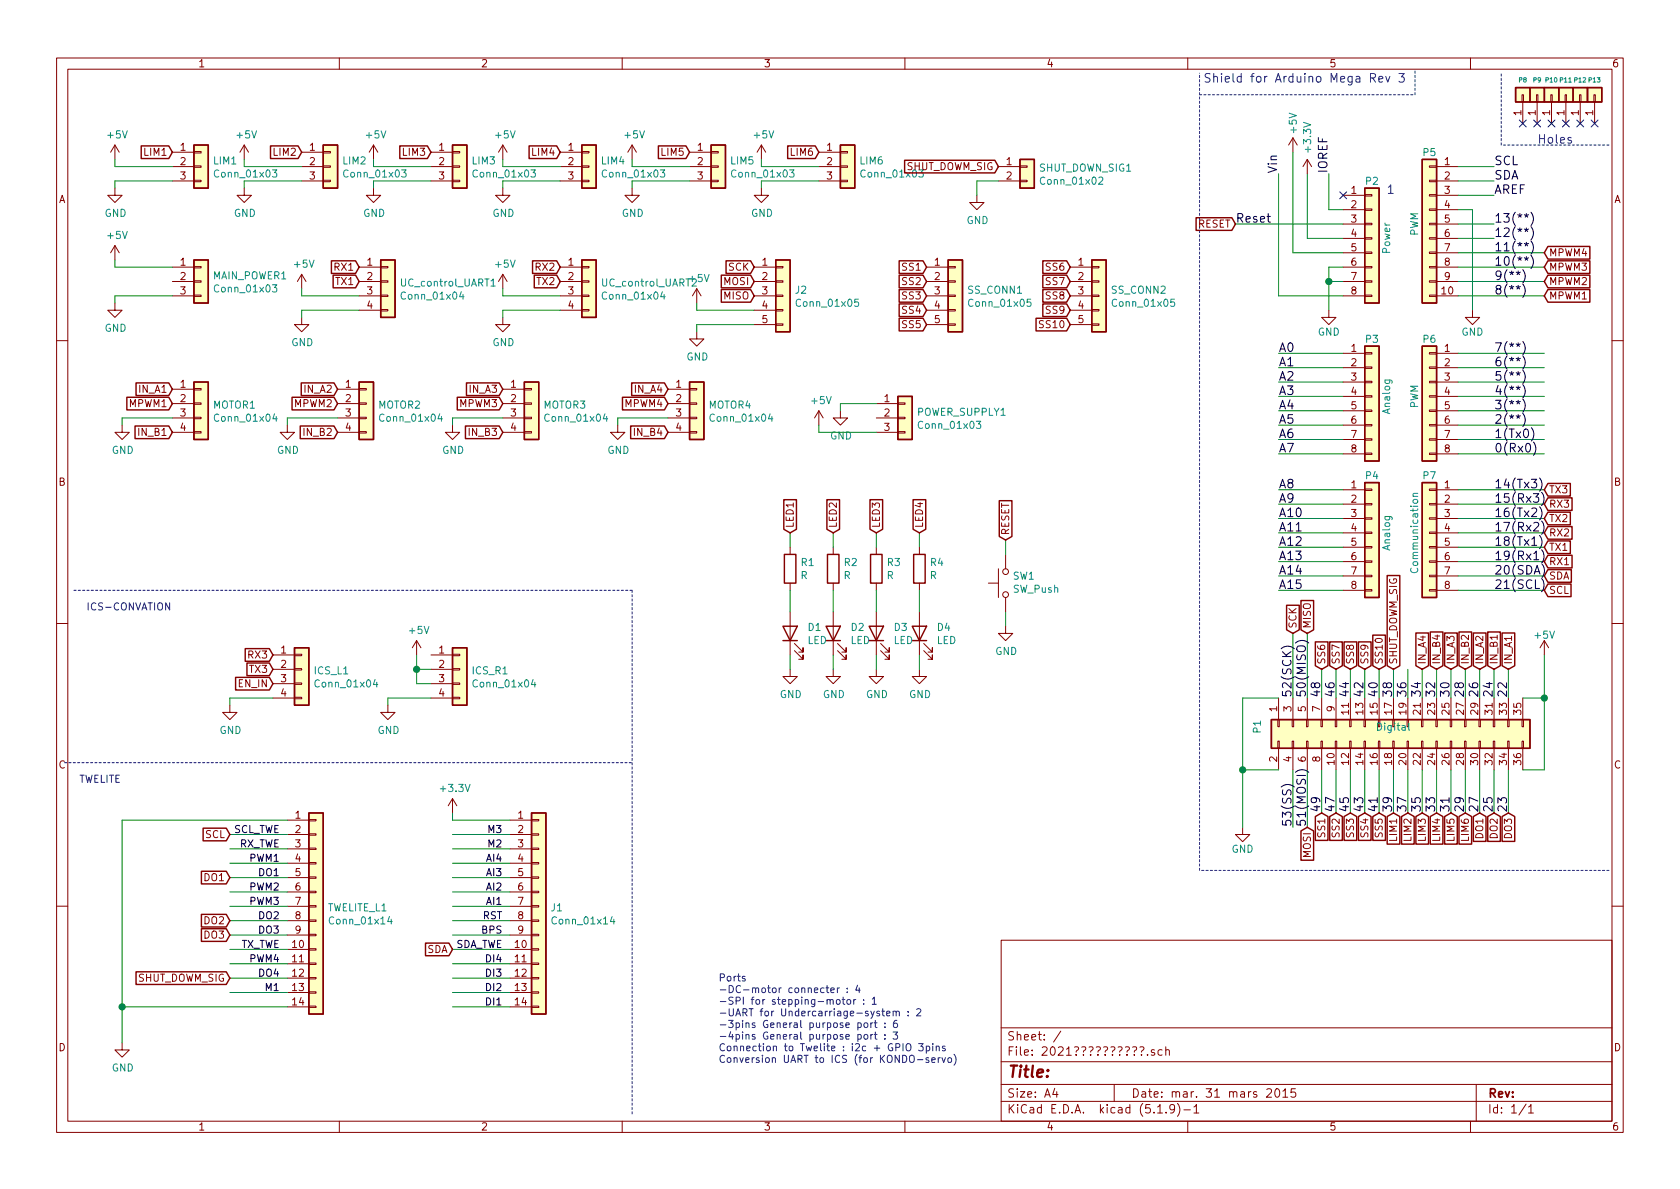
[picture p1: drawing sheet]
<svg xmlns="http://www.w3.org/2000/svg" width="297mm" height="210mm" viewBox="0 0 297 210" stroke-linecap="round" stroke-linejoin="round" font-family="sans-serif">
<defs><g id="words">
<text font-size="2.8" fill="#840000" x="178" y="190.5">Title:</text>
<g font-size="2.1" fill="#0000c2">
<text x="212.7" y="14.6">Shield for Arduino Mega Rev 3</text>
<text x="271.8" y="25.4">Holes</text>
<text x="245.1" y="34.3">1</text>
</g>
<g font-size="2.1">
<text x="264.2" y="29.2">SCL</text>
<text x="225.8" y="30.7" transform="rotate(-90 225.8 30.7)">Vin</text>
<text x="234.7" y="30.7" transform="rotate(-90 234.7 30.7)">IOREF</text>
<text x="264.2" y="31.7">SDA</text>
<text x="264.2" y="34.3">AREF</text>
<text x="218.4" y="39.4">Reset</text>
<text x="264.2" y="39.4">13(**)</text>
<text x="264.2" y="41.9">12(**)</text>
<text x="264.2" y="44.4">11(**)</text>
<text x="264.2" y="47">10(**)</text>
<text x="264.2" y="49.5">9(**)</text>
<text x="264.2" y="52.1">8(**)</text>
<text x="226.1" y="64.8">A1</text>
<text x="226.1" y="62.2">A0</text>
<text x="264.2" y="62.2">7(**)</text>
<text x="264.2" y="64.8">6(**)</text>
<text x="226.1" y="67.3">A2</text>
<text x="226.1" y="69.8">A3</text>
<text x="264.2" y="69.8">4(**)</text>
<text x="264.2" y="67.3">5(**)</text>
<text x="226.1" y="72.4">A4</text>
<text x="226.1" y="74.9">A5</text>
<text x="226.1" y="77.5">A6</text>
<text x="264.2" y="72.4">3(**)</text>
<text x="264.2" y="74.9">2(**)</text>
<text x="264.2" y="77.5">1(Tx0)</text>
<text x="226.1" y="80">A7</text>
<text x="264.2" y="80">0(Rx0)</text>
<text x="226.1" y="88.9">A9</text>
<text x="226.1" y="86.4">A8</text>
<text x="264.2" y="88.9">15(Rx3)</text>
<text x="264.2" y="86.4">14(Tx3)</text>
<text x="226.1" y="94">A11</text>
<text x="226.1" y="91.4">A10</text>
<text x="264.2" y="94">17(Rx2)</text>
<text x="264.2" y="91.4">16(Tx2)</text>
<text x="226.1" y="101.6">A14</text>
<text x="226.1" y="99.1">A13</text>
<text x="226.1" y="96.5">A12</text>
<text x="264.2" y="101.6">20(SDA)</text>
<text x="264.2" y="99.1">19(Rx1)</text>
<text x="264.2" y="96.5">18(Tx1)</text>
<text x="226.1" y="104.1">A15</text>
<text x="264.2" y="104.1">21(SCL)</text>
<text x="228.3" y="123.4" transform="rotate(-90 228.3 123.4)">52(SCK)</text>
<text x="230.9" y="123.4" transform="rotate(-90 230.9 123.4)">50(MISO)</text>
<text x="233.4" y="123.4" transform="rotate(-90 233.4 123.4)">48</text>
<text x="236" y="123.4" transform="rotate(-90 236 123.4)">46</text>
<text x="238.5" y="123.4" transform="rotate(-90 238.5 123.4)">44</text>
<text x="241" y="123.4" transform="rotate(-90 241 123.4)">42</text>
<text x="243.6" y="123.4" transform="rotate(-90 243.6 123.4)">40</text>
<text x="246.1" y="123.4" transform="rotate(-90 246.1 123.4)">38</text>
<text x="248.7" y="123.4" transform="rotate(-90 248.7 123.4)">36</text>
<text x="251.2" y="123.4" transform="rotate(-90 251.2 123.4)">34</text>
<text x="253.7" y="123.4" transform="rotate(-90 253.7 123.4)">32</text>
<text x="256.3" y="123.4" transform="rotate(-90 256.3 123.4)">30</text>
<text x="258.8" y="123.4" transform="rotate(-90 258.8 123.4)">28</text>
<text x="261.4" y="123.4" transform="rotate(-90 261.4 123.4)">26</text>
<text x="263.9" y="123.4" transform="rotate(-90 263.9 123.4)">24</text>
<text x="266.4" y="123.4" transform="rotate(-90 266.4 123.4)">22</text>
<text x="233.4" y="143.8" transform="rotate(-90 233.4 143.8)">49</text>
<text x="236" y="143.8" transform="rotate(-90 236 143.8)">47</text>
<text x="238.5" y="143.8" transform="rotate(-90 238.5 143.8)">45</text>
<text x="241" y="143.8" transform="rotate(-90 241 143.8)">43</text>
<text x="243.6" y="143.8" transform="rotate(-90 243.6 143.8)">41</text>
<text x="246.1" y="143.8" transform="rotate(-90 246.1 143.8)">39</text>
<text x="248.7" y="143.8" transform="rotate(-90 248.7 143.8)">37</text>
<text x="251.2" y="143.8" transform="rotate(-90 251.2 143.8)">35</text>
<text x="253.7" y="143.8" transform="rotate(-90 253.7 143.8)">33</text>
<text x="256.3" y="143.8" transform="rotate(-90 256.3 143.8)">31</text>
<text x="258.8" y="143.8" transform="rotate(-90 258.8 143.8)">29</text>
<text x="261.4" y="143.8" transform="rotate(-90 261.4 143.8)">27</text>
<text x="263.9" y="143.8" transform="rotate(-90 263.9 143.8)">25</text>
<text x="266.4" y="143.8" transform="rotate(-90 266.4 143.8)">23</text>
<text x="228.3" y="146.3" transform="rotate(-90 228.3 146.3)">53(SS)</text>
<text x="230.9" y="146.3" transform="rotate(-90 230.9 146.3)">51(MOSI)</text>
</g>
<g font-size="2.1" fill="#840000">
<text x="178" y="184">Sheet: /</text>
<text x="178" y="186.7">File: 2021.sch</text>
<text x="178" y="196.9">KiCad E.D.A. kicad (5.1.9)-1</text>
<text x="178" y="194.1">Size: A4</text>
<text x="200" y="194.1">Date: mar. 31 mars 2015</text>
<text x="263" y="194.1">Rev:</text>
<text x="263" y="196.9">Id: 1/1</text>
</g>
<g font-size="1.8" fill="#840000">
<text x="35" y="11.9">1</text>
<text x="85" y="11.9">2</text>
<text x="135" y="11.9">3</text>
<text x="185" y="11.9">4</text>
<text x="235" y="11.9">5</text>
<text x="285" y="11.9">6</text>
<text x="269" y="20.4" transform="rotate(-90 269 20.4)">1</text>
<text x="271.5" y="20.4" transform="rotate(-90 271.5 20.4)">1</text>
<text x="274.1" y="20.4" transform="rotate(-90 274.1 20.4)">1</text>
<text x="276.6" y="20.4" transform="rotate(-90 276.6 20.4)">1</text>
<text x="279.1" y="20.4" transform="rotate(-90 279.1 20.4)">1</text>
<text x="281.7" y="20.4" transform="rotate(-90 281.7 20.4)">1</text>
<text x="25.7" y="27.6">LIM1</text>
<text x="31.9" y="26.7">1</text>
<text x="31.9" y="29.2">2</text>
<text x="48.5" y="27.6">LIM2</text>
<text x="54.8" y="26.7">1</text>
<text x="54.8" y="29.2">2</text>
<text x="71.4" y="27.6">LIM3</text>
<text x="77.6" y="26.7">1</text>
<text x="77.6" y="29.2">2</text>
<text x="94.2" y="27.6">LIM4</text>
<text x="100.5" y="26.7">1</text>
<text x="100.5" y="29.2">2</text>
<text x="117.1" y="27.6">LIM5</text>
<text x="123.3" y="26.7">1</text>
<text x="123.3" y="29.2">2</text>
<text x="140" y="27.6">LIM6</text>
<text x="146.2" y="26.7">1</text>
<text x="146.2" y="29.2">2</text>
<text x="178" y="29.2">1</text>
<text x="255.4" y="29.2">1</text>
<text x="10.4" y="35.9">A</text>
<text x="31.9" y="31.7">3</text>
<text x="54.8" y="31.7">3</text>
<text x="77.6" y="31.7">3</text>
<text x="100.5" y="31.7">3</text>
<text x="123.3" y="31.7">3</text>
<text x="146.2" y="31.7">3</text>
<text x="160.1" y="30.1">SHUT_DOWM_SIG</text>
<text x="178" y="31.7">2</text>
<text x="238.9" y="34.3">1</text>
<text x="255.4" y="31.7">2</text>
<text x="255.4" y="34.3">3</text>
<text x="285.4" y="35.9">A</text>
<text x="211.8" y="40.3">RESET</text>
<text x="238.9" y="36.8">2</text>
<text x="238.9" y="39.4">3</text>
<text x="238.9" y="41.9">4</text>
<text x="255.4" y="36.8">4</text>
<text x="255.4" y="39.4">5</text>
<text x="255.4" y="41.9">6</text>
<text x="31.9" y="47">1</text>
<text x="59.3" y="47.9">RX1</text>
<text x="64.9" y="47">1</text>
<text x="94.8" y="47.9">RX2</text>
<text x="100.5" y="47">1</text>
<text x="128.8" y="47.9">SCK</text>
<text x="134.8" y="47">1</text>
<text x="159.7" y="47.9">SS1</text>
<text x="165.3" y="47">1</text>
<text x="185.1" y="47.9">SS6</text>
<text x="190.7" y="47">1</text>
<text x="238.9" y="44.4">5</text>
<text x="238.9" y="47">6</text>
<text x="255.4" y="44.4">7</text>
<text x="255.4" y="47">8</text>
<text x="273.8" y="45.3">MPWM4</text>
<text x="273.8" y="47.9">MPWM3</text>
<text x="31.9" y="49.5">2</text>
<text x="31.9" y="52.1">3</text>
<text x="59.5" y="50.4">TX1</text>
<text x="64.9" y="49.5">2</text>
<text x="64.9" y="52.1">3</text>
<text x="95" y="50.4">TX2</text>
<text x="100.5" y="49.5">2</text>
<text x="100.5" y="52.1">3</text>
<text x="128" y="50.4">MOSI</text>
<text x="128" y="53">MISO</text>
<text x="134.8" y="49.5">2</text>
<text x="134.8" y="52.1">3</text>
<text x="159.7" y="53">SS3</text>
<text x="159.7" y="50.4">SS2</text>
<text x="165.3" y="49.5">2</text>
<text x="165.3" y="52.1">3</text>
<text x="185.1" y="53">SS8</text>
<text x="185.1" y="50.4">SS7</text>
<text x="190.7" y="49.5">2</text>
<text x="190.7" y="52.1">3</text>
<text x="238.9" y="49.5">7</text>
<text x="238.9" y="52.1">8</text>
<text x="254.9" y="52.1">10</text>
<text x="255.4" y="49.5">9</text>
<text x="273.8" y="53">MPWM1</text>
<text x="273.8" y="50.4">MPWM2</text>
<text x="64.9" y="54.6">4</text>
<text x="100.5" y="54.6">4</text>
<text x="134.8" y="54.6">4</text>
<text x="134.8" y="57.1">5</text>
<text x="159.7" y="58">SS5</text>
<text x="159.7" y="55.5">SS4</text>
<text x="165.3" y="54.6">4</text>
<text x="165.3" y="57.1">5</text>
<text x="184.1" y="58">SS10</text>
<text x="185.1" y="55.5">SS9</text>
<text x="190.7" y="54.6">4</text>
<text x="190.7" y="57.1">5</text>
<text x="238.9" y="62.2">1</text>
<text x="238.9" y="64.8">2</text>
<text x="255.4" y="62.2">1</text>
<text x="255.4" y="64.8">2</text>
<text x="24.7" y="69.5">IN_A1</text>
<text x="31.9" y="68.6">1</text>
<text x="31.9" y="71.1">2</text>
<text x="53.9" y="69.5">IN_A2</text>
<text x="61.1" y="68.6">1</text>
<text x="61.1" y="71.1">2</text>
<text x="83.1" y="69.5">IN_A3</text>
<text x="90.3" y="68.6">1</text>
<text x="90.3" y="71.1">2</text>
<text x="112.3" y="69.5">IN_A4</text>
<text x="119.5" y="68.6">1</text>
<text x="119.5" y="71.1">2</text>
<text x="156.4" y="71.1">1</text>
<text x="238.9" y="67.3">3</text>
<text x="238.9" y="69.8">4</text>
<text x="255.4" y="67.3">3</text>
<text x="255.4" y="69.8">4</text>
<text x="22.9" y="72">MPWM1</text>
<text x="24.7" y="77.1">IN_B1</text>
<text x="31.9" y="73.7">3</text>
<text x="31.9" y="76.2">4</text>
<text x="52.1" y="72">MPWM2</text>
<text x="53.9" y="77.1">IN_B2</text>
<text x="61.1" y="73.7">3</text>
<text x="61.1" y="76.2">4</text>
<text x="81.3" y="72">MPWM3</text>
<text x="83.1" y="77.1">IN_B3</text>
<text x="90.3" y="73.7">3</text>
<text x="90.3" y="76.2">4</text>
<text x="110.5" y="72">MPWM4</text>
<text x="112.3" y="77.1">IN_B4</text>
<text x="119.5" y="73.7">3</text>
<text x="119.5" y="76.2">4</text>
<text x="156.4" y="73.7">2</text>
<text x="156.4" y="76.2">3</text>
<text x="238.9" y="72.4">5</text>
<text x="238.9" y="74.9">6</text>
<text x="238.9" y="77.5">7</text>
<text x="255.4" y="72.4">5</text>
<text x="255.4" y="74.9">6</text>
<text x="255.4" y="77.5">7</text>
<text x="238.9" y="80">8</text>
<text x="255.4" y="80">8</text>
<text x="10.4" y="85.9">B</text>
<text x="238.9" y="86.4">1</text>
<text x="238.9" y="88.9">2</text>
<text x="255.4" y="86.4">1</text>
<text x="255.4" y="88.9">2</text>
<text x="273.8" y="87.2">TX3</text>
<text x="273.8" y="89.8">RX3</text>
<text x="285.4" y="85.9">B</text>
<text x="140.3" y="93.4" transform="rotate(-90 140.3 93.4)">LED1</text>
<text x="148" y="93.4" transform="rotate(-90 148 93.4)">LED2</text>
<text x="155.6" y="93.4" transform="rotate(-90 155.6 93.4)">LED3</text>
<text x="163.2" y="93.4" transform="rotate(-90 163.2 93.4)">LED4</text>
<text x="178.4" y="94.7" transform="rotate(-90 178.4 94.7)">RESET</text>
<text x="238.9" y="91.4">3</text>
<text x="238.9" y="94">4</text>
<text x="255.4" y="91.4">3</text>
<text x="255.4" y="94">4</text>
<text x="273.8" y="94.9">RX2</text>
<text x="273.8" y="92.3">TX2</text>
<text x="238.9" y="96.5">5</text>
<text x="238.9" y="99.1">6</text>
<text x="238.9" y="101.6">7</text>
<text x="255.4" y="96.5">5</text>
<text x="255.4" y="99.1">6</text>
<text x="255.4" y="101.6">7</text>
<text x="273.8" y="99.9">RX1</text>
<text x="273.8" y="97.4">TX1</text>
<text x="238.9" y="104.1">8</text>
<text x="255.4" y="104.1">8</text>
<text x="273.8" y="102.5">SDA</text>
<text x="273.8" y="105">SCL</text>
<text x="229.2" y="111.2" transform="rotate(-90 229.2 111.2)">SCK</text>
<text x="231.8" y="111.2" transform="rotate(-90 231.8 111.2)">MISO</text>
<text x="44" y="116.5">RX3</text>
<text x="44.2" y="119">TX3</text>
<text x="49.7" y="115.6">1</text>
<text x="49.7" y="118.1">2</text>
<text x="77.6" y="115.6">1</text>
<text x="77.6" y="118.1">2</text>
<text x="234.3" y="117.6" transform="rotate(-90 234.3 117.6)">SS6</text>
<text x="236.9" y="117.6" transform="rotate(-90 236.9 117.6)">SS7</text>
<text x="239.4" y="117.6" transform="rotate(-90 239.4 117.6)">SS8</text>
<text x="241.9" y="117.6" transform="rotate(-90 241.9 117.6)">SS9</text>
<text x="244.5" y="117.6" transform="rotate(-90 244.5 117.6)">SS10</text>
<text x="247" y="117.6" transform="rotate(-90 247 117.6)">SHUT_DOWM_SIG</text>
<text x="252.1" y="117.6" transform="rotate(-90 252.1 117.6)">IN_A4</text>
<text x="254.6" y="117.6" transform="rotate(-90 254.6 117.6)">IN_B4</text>
<text x="257.2" y="117.6" transform="rotate(-90 257.2 117.6)">IN_A3</text>
<text x="259.7" y="117.6" transform="rotate(-90 259.7 117.6)">IN_B2</text>
<text x="262.3" y="117.6" transform="rotate(-90 262.3 117.6)">IN_A2</text>
<text x="264.8" y="117.6" transform="rotate(-90 264.8 117.6)">IN_B1</text>
<text x="267.3" y="117.6" transform="rotate(-90 267.3 117.6)">IN_A1</text>
<text x="42.3" y="121.5">EN_IN</text>
<text x="49.7" y="120.6">3</text>
<text x="49.7" y="123.2">4</text>
<text x="77.6" y="120.6">3</text>
<text x="77.6" y="123.2">4</text>
<text x="225.8" y="125.8" transform="rotate(-90 225.8 125.8)">1</text>
<text x="228.3" y="125.8" transform="rotate(-90 228.3 125.8)">3</text>
<text x="230.9" y="125.8" transform="rotate(-90 230.9 125.8)">5</text>
<text x="233.4" y="125.8" transform="rotate(-90 233.4 125.8)">7</text>
<text x="236" y="125.8" transform="rotate(-90 236 125.8)">9</text>
<text x="238.5" y="126.3" transform="rotate(-90 238.5 126.3)">11</text>
<text x="241" y="126.3" transform="rotate(-90 241 126.3)">13</text>
<text x="243.6" y="126.3" transform="rotate(-90 243.6 126.3)">15</text>
<text x="246.1" y="126.3" transform="rotate(-90 246.1 126.3)">17</text>
<text x="248.7" y="126.3" transform="rotate(-90 248.7 126.3)">19</text>
<text x="251.2" y="126.3" transform="rotate(-90 251.2 126.3)">21</text>
<text x="253.7" y="126.3" transform="rotate(-90 253.7 126.3)">23</text>
<text x="256.3" y="126.3" transform="rotate(-90 256.3 126.3)">25</text>
<text x="258.8" y="126.3" transform="rotate(-90 258.8 126.3)">27</text>
<text x="261.4" y="126.3" transform="rotate(-90 261.4 126.3)">29</text>
<text x="263.9" y="126.3" transform="rotate(-90 263.9 126.3)">31</text>
<text x="266.4" y="126.3" transform="rotate(-90 266.4 126.3)">33</text>
<text x="269" y="126.3" transform="rotate(-90 269 126.3)">35</text>
<text x="10.4" y="135.9">C</text>
<text x="225.8" y="134.7" transform="rotate(-90 225.8 134.7)">2</text>
<text x="228.3" y="134.7" transform="rotate(-90 228.3 134.7)">4</text>
<text x="230.9" y="134.7" transform="rotate(-90 230.9 134.7)">6</text>
<text x="233.4" y="134.7" transform="rotate(-90 233.4 134.7)">8</text>
<text x="236" y="135.2" transform="rotate(-90 236 135.2)">10</text>
<text x="238.5" y="135.2" transform="rotate(-90 238.5 135.2)">12</text>
<text x="241" y="135.2" transform="rotate(-90 241 135.2)">14</text>
<text x="243.6" y="135.2" transform="rotate(-90 243.6 135.2)">16</text>
<text x="246.1" y="135.2" transform="rotate(-90 246.1 135.2)">18</text>
<text x="248.7" y="135.2" transform="rotate(-90 248.7 135.2)">20</text>
<text x="251.2" y="135.2" transform="rotate(-90 251.2 135.2)">22</text>
<text x="253.7" y="135.2" transform="rotate(-90 253.7 135.2)">24</text>
<text x="256.3" y="135.2" transform="rotate(-90 256.3 135.2)">26</text>
<text x="258.8" y="135.2" transform="rotate(-90 258.8 135.2)">28</text>
<text x="261.4" y="135.2" transform="rotate(-90 261.4 135.2)">30</text>
<text x="263.9" y="135.2" transform="rotate(-90 263.9 135.2)">32</text>
<text x="266.4" y="135.2" transform="rotate(-90 266.4 135.2)">34</text>
<text x="269" y="135.2" transform="rotate(-90 269 135.2)">36</text>
<text x="285.4" y="135.9">C</text>
<text x="36.3" y="148.2">SCL</text>
<text x="52.2" y="144.8">1</text>
<text x="52.2" y="147.3">2</text>
<text x="52.2" y="149.9">3</text>
<text x="91.6" y="144.8">1</text>
<text x="91.6" y="147.3">2</text>
<text x="91.6" y="149.9">3</text>
<text x="234.3" y="147.9" transform="rotate(-90 234.3 147.9)">SS1</text>
<text x="236.9" y="147.9" transform="rotate(-90 236.9 147.9)">SS2</text>
<text x="239.4" y="147.9" transform="rotate(-90 239.4 147.9)">SS3</text>
<text x="241.9" y="147.9" transform="rotate(-90 241.9 147.9)">SS4</text>
<text x="244.5" y="147.9" transform="rotate(-90 244.5 147.9)">SS5</text>
<text x="247" y="148.6" transform="rotate(-90 247 148.6)">LIM1</text>
<text x="249.6" y="148.6" transform="rotate(-90 249.6 148.6)">LIM2</text>
<text x="252.1" y="148.6" transform="rotate(-90 252.1 148.6)">LIM3</text>
<text x="254.6" y="148.6" transform="rotate(-90 254.6 148.6)">LIM4</text>
<text x="257.2" y="148.6" transform="rotate(-90 257.2 148.6)">LIM5</text>
<text x="259.7" y="148.6" transform="rotate(-90 259.7 148.6)">LIM6</text>
<text x="262.3" y="148.2" transform="rotate(-90 262.3 148.2)">DO1</text>
<text x="264.8" y="148.2" transform="rotate(-90 264.8 148.2)">DO2</text>
<text x="267.3" y="148.2" transform="rotate(-90 267.3 148.2)">DO3</text>
<text x="36.2" y="155.8">DO1</text>
<text x="52.2" y="152.4">4</text>
<text x="52.2" y="154.9">5</text>
<text x="91.6" y="152.4">4</text>
<text x="91.6" y="154.9">5</text>
<text x="231.8" y="151.6" transform="rotate(-90 231.8 151.6)">MOSI</text>
<text x="52.2" y="157.5">6</text>
<text x="52.2" y="160">7</text>
<text x="91.6" y="157.5">6</text>
<text x="91.6" y="160">7</text>
<text x="36.2" y="163.4">DO2</text>
<text x="36.2" y="166">DO3</text>
<text x="51.7" y="167.6">10</text>
<text x="52.2" y="162.6">8</text>
<text x="52.2" y="165.1">9</text>
<text x="91.1" y="167.6">10</text>
<text x="91.6" y="162.6">8</text>
<text x="91.6" y="165.1">9</text>
<text x="24.2" y="173.6">SHUT_DOWM_SIG</text>
<text x="51.7" y="170.2">11</text>
<text x="51.7" y="172.7">12</text>
<text x="75.5" y="168.5">SDA</text>
<text x="91.1" y="170.2">11</text>
<text x="91.1" y="172.7">12</text>
<text x="51.7" y="175.3">13</text>
<text x="51.7" y="177.8">14</text>
<text x="91.1" y="175.3">13</text>
<text x="91.1" y="177.8">14</text>
<text x="10.4" y="185.9">D</text>
<text x="285.4" y="185.9">D</text>
<text x="35" y="199.9">1</text>
<text x="85" y="199.9">2</text>
<text x="135" y="199.9">3</text>
<text x="185" y="199.9">4</text>
<text x="235" y="199.9">5</text>
<text x="285" y="199.9">6</text>
</g>
<g font-size="1.8" fill="#008484">
<text x="229.3" y="23.4" transform="rotate(-90 229.3 23.4)">+5V</text>
<text x="19.1" y="24.5">+5V</text>
<text x="37.8" y="29.1">LIM1</text>
<text x="42" y="24.5">+5V</text>
<text x="60.7" y="29.1">LIM2</text>
<text x="64.8" y="24.5">+5V</text>
<text x="83.5" y="29.1">LIM3</text>
<text x="87.7" y="24.5">+5V</text>
<text x="106.4" y="29.1">LIM4</text>
<text x="110.5" y="24.5">+5V</text>
<text x="129.2" y="29.1">LIM5</text>
<text x="133.4" y="24.5">+5V</text>
<text x="152.1" y="29.1">LIM6</text>
<text x="231.8" y="26.7" transform="rotate(-90 231.8 26.7)">+3.3V</text>
<text x="251.7" y="27.6">P5</text>
<text x="38.2" y="31.4">Conn_01x03</text>
<text x="61.1" y="31.4">Conn_01x03</text>
<text x="83.9" y="31.4">Conn_01x03</text>
<text x="106.8" y="31.4">Conn_01x03</text>
<text x="129.7" y="31.4">Conn_01x03</text>
<text x="152.5" y="31.4">Conn_01x03</text>
<text x="183.7" y="30.3">SHUT_DOWN_SIG1</text>
<text x="184.3" y="32.7">Conn_01x02</text>
<text x="241.5" y="32.7">P2</text>
<text x="18.5" y="38.3">GND</text>
<text x="41.4" y="38.3">GND</text>
<text x="64.2" y="38.3">GND</text>
<text x="87.1" y="38.3">GND</text>
<text x="109.9" y="38.3">GND</text>
<text x="132.8" y="38.3">GND</text>
<text x="170.9" y="39.6">GND</text>
<text x="250.7" y="41.8" transform="rotate(-90 250.7 41.8)">PWM</text>
<text x="19.1" y="42.3">+5V</text>
<text x="52.1" y="47.3">+5V</text>
<text x="87.7" y="47.3">+5V</text>
<text x="245.8" y="44.8" transform="rotate(-90 245.8 44.8)">Power</text>
<text x="37.6" y="49.4">MAIN_POWER1</text>
<text x="38.2" y="51.7">Conn_01x03</text>
<text x="71" y="50.7">UC_control_UART1</text>
<text x="71.2" y="53">Conn_01x04</text>
<text x="106.6" y="50.7">UC_control_UART2</text>
<text x="106.8" y="53">Conn_01x04</text>
<text x="122" y="49.9">+5V</text>
<text x="140.7" y="51.9">J2</text>
<text x="171.2" y="51.9">SS_CONN1</text>
<text x="196.6" y="51.9">SS_CONN2</text>
<text x="18.5" y="58.7">GND</text>
<text x="141.1" y="54.2">Conn_01x05</text>
<text x="171.6" y="54.2">Conn_01x05</text>
<text x="197" y="54.2">Conn_01x05</text>
<text x="233" y="59.4">GND</text>
<text x="258.4" y="59.4">GND</text>
<text x="51.5" y="61.2">GND</text>
<text x="87.1" y="61.2">GND</text>
<text x="121.4" y="63.7">GND</text>
<text x="241.5" y="60.6">P3</text>
<text x="251.7" y="60.6">P6</text>
<text x="143.6" y="71.5">+5V</text>
<text x="37.7" y="72.3">MOTOR1</text>
<text x="38.2" y="74.6">Conn_01x04</text>
<text x="66.9" y="72.3">MOTOR2</text>
<text x="67.4" y="74.6">Conn_01x04</text>
<text x="96.1" y="72.3">MOTOR3</text>
<text x="96.6" y="74.6">Conn_01x04</text>
<text x="125.3" y="72.3">MOTOR4</text>
<text x="125.9" y="74.6">Conn_01x04</text>
<text x="146.8" y="77.7">GND</text>
<text x="162.2" y="73.5">POWER_SUPPLY1</text>
<text x="162.7" y="75.8">Conn_01x03</text>
<text x="245.8" y="73.1" transform="rotate(-90 245.8 73.1)">Analog</text>
<text x="250.7" y="72.3" transform="rotate(-90 250.7 72.3)">PWM</text>
<text x="19.8" y="80.3">GND</text>
<text x="49" y="80.3">GND</text>
<text x="78.2" y="80.3">GND</text>
<text x="107.4" y="80.3">GND</text>
<text x="241.5" y="84.8">P4</text>
<text x="251.7" y="84.8">P7</text>
<text x="141.7" y="100.1">R1</text>
<text x="149.3" y="100.1">R2</text>
<text x="156.9" y="100.1">R3</text>
<text x="164.5" y="100.1">R4</text>
<text x="245.8" y="97.2" transform="rotate(-90 245.8 97.2)">Analog</text>
<text x="250.7" y="100.9" transform="rotate(-90 250.7 100.9)">Communication</text>
<text x="141.6" y="102.4">R</text>
<text x="149.2" y="102.4">R</text>
<text x="156.8" y="102.4">R</text>
<text x="164.4" y="102.4">R</text>
<text x="179.1" y="102.5">SW1</text>
<text x="179.1" y="104.8">SW_Push</text>
<text x="72.4" y="112.1">+5V</text>
<text x="142.7" y="113.9">LED</text>
<text x="142.9" y="111.6">D1</text>
<text x="150.4" y="113.9">LED</text>
<text x="150.5" y="111.6">D2</text>
<text x="158" y="113.9">LED</text>
<text x="158.1" y="111.6">D3</text>
<text x="165.6" y="113.9">LED</text>
<text x="165.8" y="111.6">D4</text>
<text x="271.4" y="112.9">+5V</text>
<text x="55.6" y="119.2">ICS_L1</text>
<text x="83.5" y="119.2">ICS_R1</text>
<text x="176" y="115.8">GND</text>
<text x="56" y="121.6">Conn_01x04</text>
<text x="83.9" y="121.6">Conn_01x04</text>
<text x="137.9" y="123.4">GND</text>
<text x="145.5" y="123.4">GND</text>
<text x="153.1" y="123.4">GND</text>
<text x="160.7" y="123.4">GND</text>
<text x="38.8" y="129.8">GND</text>
<text x="66.8" y="129.8">GND</text>
<text x="222.9" y="129.6" transform="rotate(-90 222.9 129.6)">P1</text>
<text x="243.7" y="129.2">Digital</text>
<text x="78.1" y="140">+3.3V</text>
<text x="217.8" y="150.8">GND</text>
<text x="57.8" y="161.2">TWELITE_L1</text>
<text x="97.5" y="161.2">J1</text>
<text x="58.5" y="163.5">Conn_01x14</text>
<text x="97.9" y="163.5">Conn_01x14</text>
<text x="19.8" y="189.5">GND</text>
</g>
<g font-size="1.8" fill="#0000c2">
<text x="15.2" y="107.9">ICS-CONVATION</text>
<text x="14" y="138.4">TWELITE</text>
<text x="127" y="173.6">Ports</text>
<text x="127" y="175.6">-DC-motor connecter : 4</text>
<text x="127" y="177.7">-SPI for stepping-motor : 1</text>
<text x="127" y="179.7">-UART for Undercarriage-system : 2</text>
<text x="127" y="181.8">-3pins General purpose port : 6</text>
<text x="127" y="183.8">-4pins General purpose port : 3</text>
<text x="127" y="185.9">Connection to Twelite : i2c + GPIO 3pins</text>
<text x="127" y="188">Conversion UART to ICS (for KONDO-servo)</text>
</g>
<g font-size="1.8">
<text x="41.1" y="147.3">SCL_TWE</text>
<text x="42.2" y="149.9">RX_TWE</text>
<text x="86.4" y="149.9">M2</text>
<text x="86.4" y="147.3">M3</text>
<text x="44.2" y="152.4">PWM1</text>
<text x="45.9" y="154.9">DO1</text>
<text x="86.2" y="154.9">AI3</text>
<text x="86.2" y="152.4">AI4</text>
<text x="44.2" y="160">PWM3</text>
<text x="44.2" y="157.5">PWM2</text>
<text x="86.2" y="160">AI1</text>
<text x="86.2" y="157.5">AI2</text>
<text x="42.4" y="167.6">TX_TWE</text>
<text x="45.9" y="165.1">DO3</text>
<text x="45.9" y="162.6">DO2</text>
<text x="80.3" y="167.6">SDA_TWE</text>
<text x="85.3" y="165.1">BPS</text>
<text x="85.4" y="162.6">RST</text>
<text x="44.2" y="170.2">PWM4</text>
<text x="45.9" y="172.7">DO4</text>
<text x="86.2" y="172.7">DI3</text>
<text x="86.2" y="170.2">DI4</text>
<text x="47.1" y="175.3">M1</text>
<text x="86.2" y="177.8">DI1</text>
<text x="86.2" y="175.3">DI2</text>
</g>
<g font-size="1.1" fill="#008484">
<text x="268.6" y="14.5">P8</text>
<text x="271.1" y="14.5">P9</text>
<text x="273.3" y="14.5">P10 P11 P12 P13</text>
</g>
</g></defs>
<g fill="none" stroke="#840000" stroke-width=".18">
<path d="M10 10.3h277v189.9h-277zM12 12.2h273v186.1h-273zM60 10.3v1.9M110 10.3v1.9M160 10.3v1.9M210 10.3v1.9M260 10.3v1.9M269.1 16.8h.3v1.2h-.3zM269.2 18v3.8M271.7 16.8h.2v1.2h-.2zM271.8 18v3.8M274.2 16.8h.2v1.2h-.2z"/>
<path d="M274.3 18v3.8M276.7 16.8h.3v1.2h-.3zM276.9 18v3.8M279.3 16.8h.2v1.2h-.2zM279.4 18v3.8M281.8 16.8h.3v1.2h-.3zM281.9 18v3.8M20.3 33.3v1.2h1.3l-1.3 1.3-1.3-1.3h1.3M20.3 25.6l-.7 1.3M20.3 25.6v2.6M20.3 25.6l.8 1.3M30.5 29.5h3.8"/>
<path d="M30.5 32h3.8M30.5 26.9h3.8M34.3 31.9h1.3v.2h-1.3zM34.3 26.8h1.3v.2h-1.3zM34.3 29.3h1.3v.3h-1.3zM43.2 33.3v1.2h1.2l-1.2 1.3-1.3-1.3h1.3M43.2 25.6l-.8 1.3M43.2 25.6v2.6M43.2 25.6l.7 1.3M53.3 29.5h3.8M53.3 32h3.8M53.3 26.9h3.8"/>
<path d="M57.1 31.9h1.3v.2h-1.3zM57.1 26.8h1.3v.2h-1.3zM57.1 29.3h1.3v.3h-1.3zM66 33.3v1.2h1.3l-1.3 1.3-1.2-1.3h1.2M66 25.6l-.7 1.3M66 25.6v2.6M66 25.6l.8 1.3M76.2 29.5h3.8M76.2 32h3.8M76.2 26.9h3.8M80 31.9h1.3v.2h-1.3zM80 26.8h1.3v.2h-1.3z"/>
<path d="M80 29.3h1.3v.3h-1.3zM88.9 33.3v1.2h1.3l-1.3 1.3-1.3-1.3h1.3M88.9 25.6l-.8 1.3M88.9 25.6v2.6M88.9 25.6l.8 1.3M99.1 29.5h3.8M99.1 32h3.8M99.1 26.9h3.8M102.9 31.9h1.2v.2h-1.2zM102.9 26.8h1.2v.2h-1.2zM102.9 29.3h1.2v.3h-1.2zM111.8 33.3v1.2h1.2l-1.2 1.3-1.3-1.3h1.3"/>
<path d="M111.8 25.6l-.8 1.3M111.8 25.6v2.6M111.8 25.6l.7 1.3M121.9 29.5h3.8M121.9 32h3.8M121.9 26.9h3.8M125.7 31.9h1.3v.2h-1.3zM125.7 26.8h1.3v.2h-1.3zM125.7 29.3h1.3v.3h-1.3zM134.6 33.3v1.2h1.3l-1.3 1.3-1.3-1.3h1.3M134.6 25.6l-.7 1.3M134.6 25.6v2.6"/>
<path d="M134.6 25.6l.8 1.3M144.8 29.5h3.8M144.8 32h3.8M144.8 26.9h3.8M148.6 31.9h1.3v.2h-1.3zM148.6 26.8h1.3v.2h-1.3zM148.6 29.3h1.3v.3h-1.3zM172.7 34.5v1.3h1.3l-1.3 1.3-1.3-1.3h1.3M176.5 29.5h3.8M176.5 32h3.8M180.3 31.9h1.3v.2h-1.3zM180.3 29.3h1.3v.3h-1.3z"/>
<path d="M228.6 24.4v2.5M228.6 24.4l-.8 1.2M228.6 24.4l.8 1.2M231.1 28.2v2.5M231.1 28.2l-.7 1.3M231.1 28.2l.8 1.3M237.5 34.5h3.8M237.5 37.1h3.8M237.5 39.6h3.8M241.3 39.5h1.3v.2h-1.3zM241.3 37h1.3v.2h-1.3zM241.3 34.4h1.3v.3h-1.3z"/>
<path d="M252.7 37h1.3v.2h-1.3zM252.7 34.4h1.3v.3h-1.3zM252.7 31.9h1.3v.2h-1.3zM252.7 29.3h1.3v.3h-1.3zM252.7 39.5h1.3v.2h-1.3zM254 29.5h3.8M254 32h3.8M254 34.5h3.8M254 37.1h3.8M254 39.6h3.8M20.3 53.6v1.3h1.3l-1.3 1.2-1.3-1.2h1.3M20.3 43.4v2.6"/>
<path d="M20.3 43.4l-.7 1.3M20.3 43.4l.8 1.3M30.5 52.3h3.8M30.5 47.2h3.8M30.5 49.8h3.8M34.3 52.2h1.3v.2h-1.3zM34.3 47.1h1.3v.3h-1.3zM34.3 49.7h1.3v.2h-1.3zM53.3 56.1v1.3h1.3l-1.3 1.3-1.2-1.3h1.2M53.3 48.5l-.7 1.3M53.3 48.5v2.5M53.3 48.5l.8 1.3"/>
<path d="M63.5 52.3h3.8M63.5 47.2h3.8M63.5 49.8h3.8M63.5 54.9h3.8M67.3 54.7h1.3v.3h-1.3zM67.3 52.2h1.3v.2h-1.3zM67.3 47.1h1.3v.3h-1.3zM67.3 49.7h1.3v.2h-1.3zM88.9 56.1v1.3h1.3l-1.3 1.3-1.3-1.3h1.3M88.9 48.5v2.5M88.9 48.5l-.8 1.3M88.9 48.5l.8 1.3"/>
<path d="M99.1 52.3h3.8M99.1 47.2h3.8M99.1 49.8h3.8M99.1 54.9h3.8M102.9 54.7h1.2v.3h-1.2zM102.9 52.2h1.2v.2h-1.2zM102.9 47.1h1.2v.3h-1.2zM102.9 49.7h1.2v.2h-1.2zM123.2 58.7v1.2h1.3l-1.3 1.3-1.3-1.3h1.3M123.2 51l-.8 1.3M123.2 51v2.6M123.2 51l.8 1.3"/>
<path d="M133.3 52.3h3.9M133.3 47.2h3.9M133.3 49.8h3.9M133.3 54.9h3.9M133.3 57.4h3.9M137.2 57.3h1.2v.2h-1.2zM137.2 54.7h1.2v.3h-1.2zM137.2 49.7h1.2v.2h-1.2zM137.2 47.1h1.2v.3h-1.2zM137.2 52.2h1.2v.2h-1.2zM163.8 52.3h3.8M163.8 47.2h3.8"/>
<path d="M163.8 49.8h3.8M163.8 54.9h3.8M163.8 57.4h3.8M167.6 57.3h1.3v.2h-1.3zM167.6 54.7h1.3v.3h-1.3zM167.6 49.7h1.3v.2h-1.3zM167.6 47.1h1.3v.3h-1.3zM167.6 52.2h1.3v.2h-1.3zM189.2 52.3h3.8M189.2 47.2h3.8M189.2 49.8h3.8M189.2 54.9h3.8"/>
<path d="M189.2 57.4h3.8M193 57.3h1.3v.2h-1.3zM193 54.7h1.3v.3h-1.3zM193 49.7h1.3v.2h-1.3zM193 47.1h1.3v.3h-1.3zM193 52.2h1.3v.2h-1.3zM234.9 54.9v1.2h1.3l-1.3 1.3-1.2-1.3h1.2M237.5 52.3h3.8M237.5 42.2h3.8M237.5 44.7h3.8M237.5 47.2h3.8M237.5 49.8h3.8"/>
<path d="M241.3 47.1h1.3v.3h-1.3zM241.3 49.7h1.3v.2h-1.3zM241.3 52.2h1.3v.2h-1.3zM241.3 44.6h1.3v.2h-1.3zM241.3 42h1.3v.3h-1.3zM252.7 44.6h1.3v.2h-1.3zM252.7 47.1h1.3v.3h-1.3zM252.7 49.7h1.3v.2h-1.3zM252.7 52.2h1.3v.2h-1.3zM252.7 42h1.3v.3h-1.3zM254 52.3h3.8M254 42.2h3.8"/>
<path d="M254 44.7h3.8M254 47.2h3.8M254 49.8h3.8M260.3 54.9v1.2h1.3l-1.3 1.3-1.2-1.3h1.2M10 60.2h2M21.6 75.2v1.2h1.3l-1.3 1.3-1.3-1.3h1.3M30.5 68.8h3.8M30.5 71.4h3.8M30.5 73.9h3.8M30.5 76.4h3.8M34.3 76.3h1.3v.3h-1.3zM34.3 73.8h1.3v.2h-1.3z"/>
<path d="M34.3 68.7h1.3v.3h-1.3zM34.3 71.2h1.3v.3h-1.3zM50.8 75.2v1.2h1.3l-1.3 1.3-1.3-1.3h1.3M59.7 68.8h3.8M59.7 71.4h3.8M59.7 73.9h3.8M59.7 76.4h3.8M63.5 76.3h1.3v.3h-1.3zM63.5 73.8h1.3v.2h-1.3zM63.5 68.7h1.3v.3h-1.3zM63.5 71.2h1.3v.3h-1.3zM80 75.2v1.2h1.3l-1.3 1.3-1.3-1.3h1.3"/>
<path d="M88.9 68.8h3.8M88.9 71.4h3.8M88.9 73.9h3.8M88.9 76.4h3.8M92.7 76.3h1.3v.3h-1.3zM92.7 73.8h1.3v.2h-1.3zM92.7 68.7h1.3v.3h-1.3zM92.7 71.2h1.3v.3h-1.3zM109.2 75.2v1.2h1.3l-1.3 1.3-1.3-1.3h1.3M118.1 68.8h3.8M118.1 71.4h3.8M118.1 73.9h3.8"/>
<path d="M118.1 76.4h3.8M121.9 76.3h1.3v.3h-1.3zM121.9 73.8h1.3v.2h-1.3zM121.9 68.7h1.3v.3h-1.3zM121.9 71.2h1.3v.3h-1.3zM144.8 72.6l-.8 1.3M144.8 72.6v2.6M144.8 72.6l.7 1.3M148.6 72.6v1.3h1.3l-1.3 1.3-1.3-1.3h1.3M154.9 71.4h3.8M154.9 73.9h3.8M154.9 76.4h3.8"/>
<path d="M158.7 76.3h1.3v.3h-1.3zM158.7 71.2h1.3v.3h-1.3zM158.7 73.8h1.3v.2h-1.3zM237.5 62.5h3.8M237.5 65h3.8M237.5 67.6h3.8M237.5 70.1h3.8M237.5 72.6h3.8M237.5 75.2h3.8M237.5 77.7h3.8M241.3 75.1h1.3v.2h-1.3zM241.3 77.6h1.3v.2h-1.3z"/>
<path d="M241.3 72.5h1.3v.3h-1.3zM241.3 67.4h1.3v.3h-1.3zM241.3 64.9h1.3v.2h-1.3zM241.3 62.4h1.3v.2h-1.3zM241.3 70h1.3v.2h-1.3zM252.7 75.1h1.3v.2h-1.3zM252.7 77.6h1.3v.2h-1.3zM252.7 72.5h1.3v.3h-1.3zM252.7 67.4h1.3v.3h-1.3zM252.7 64.9h1.3v.2h-1.3zM252.7 62.4h1.3v.2h-1.3zM252.7 70h1.3v.2h-1.3z"/>
<path d="M254 62.5h3.8M254 65h3.8M254 67.6h3.8M254 70.1h3.8M254 72.6h3.8M254 75.2h3.8M254 77.7h3.8M285 60.2h2M139.7 96.8v1.2M147.3 96.8v1.2M154.9 96.8v1.2M162.6 96.8v1.2"/>
<path d="M177.8 98v2.6M237.5 86.6h3.8M237.5 89.1h3.8M237.5 91.7h3.8M237.5 94.2h3.8M237.5 96.8h3.8M237.5 99.3h3.8M237.5 80.3h3.8M241.3 99.2h1.3v.2h-1.3zM241.3 96.6h1.3v.3h-1.3zM241.3 91.6h1.3v.2h-1.3zM241.3 89h1.3v.3h-1.3z"/>
<path d="M241.3 86.5h1.3v.2h-1.3zM241.3 94.1h1.3v.3h-1.3zM241.3 80.1h1.3v.3h-1.3zM252.7 99.2h1.3v.2h-1.3zM252.7 96.6h1.3v.3h-1.3zM252.7 91.6h1.3v.2h-1.3zM252.7 89h1.3v.3h-1.3zM252.7 86.5h1.3v.2h-1.3zM252.7 94.1h1.3v.3h-1.3zM252.7 80.1h1.3v.3h-1.3zM254 86.6h3.8M254 89.1h3.8"/>
<path d="M254 91.7h3.8M254 94.2h3.8M254 96.8h3.8M254 99.3h3.8M254 80.3h3.8M10 110.3h2M48.3 115.8h3.8M48.3 118.4h3.8M52.1 115.7h1.2v.2h-1.2zM52.1 118.2h1.2v.3h-1.2zM73.7 113.3l-.8 1.2M73.7 113.3v2.5"/>
<path d="M73.7 113.3l.7 1.2M76.2 115.8h3.8M76.2 118.4h3.8M80 115.7h1.3v.2h-1.3zM80 118.2h1.3v.3h-1.3zM139.7 118.4v1.2h1.3l-1.3 1.3-1.3-1.3h1.3M139.7 103.1v1.3M139.7 108.2v7.6M140.5 115.1l1.5 1.5v-.8v.8h-.8M140.5 113.8l1.5 1.5v-.8v.8h-.8M147.3 118.4v1.2h1.3l-1.3 1.3-1.3-1.3h1.3M147.3 103.1v1.3"/>
<path d="M147.3 108.2v7.6M148.1 115.1l1.5 1.5v-.8v.8h-.8M148.1 113.8l1.5 1.5v-.8v.8h-.8M154.9 118.4v1.2h1.3l-1.3 1.3-1.2-1.3h1.2M154.9 103.1v1.3M154.9 108.2v7.6M155.7 115.1l1.5 1.5v-.8v.8h-.7M155.7 113.8l1.5 1.5v-.8v.8h-.7M162.6 118.4v1.2h1.2l-1.2 1.3-1.3-1.3h1.3M162.6 103.1v1.3M162.6 108.2v7.6M163.3 115.1l1.5 1.5v-.8v.8h-.7"/>
<path d="M163.3 113.8l1.5 1.5v-.8v.8h-.7M174.8 103.1h1.7M176.5 100.6v5.1M177.8 110.7v1.3h1.3l-1.3 1.3-1.3-1.3h1.3M177.8 105.7v2.5M237.5 101.8h3.8M237.5 104.4h3.8M241.3 101.7h1.3v.3h-1.3zM241.3 104.3h1.3v.2h-1.3zM252.7 101.7h1.3v.3h-1.3zM252.7 104.3h1.3v.2h-1.3zM254 101.8h3.8"/>
<path d="M254 104.4h3.8M264.7 112.3v.8M273 113.3l-.7 1.2M273 113.3v2.5M273 113.3l.8 1.2M285 110.3h2M40.6 124.7v1.3h1.3l-1.3 1.2-1.2-1.2h1.2M48.3 120.9h3.8M48.3 123.4h3.8M52.1 123.3h1.2v.3h-1.2zM52.1 120.8h1.2v.2h-1.2zM68.6 124.7v1.3h1.2l-1.2 1.2-1.3-1.2h1.3"/>
<path d="M76.2 120.9h3.8M76.2 123.4h3.8M80 123.3h1.3v.3h-1.3zM80 120.8h1.3v.2h-1.3zM225.9 127.2h.3v1.3h-.3zM225.9 131.1h.3v1.2h-.3zM226.1 123.4v3.8M226.1 132.3v3.8M228.5 127.2h.2v1.3h-.2zM228.5 131.1h.2v1.2h-.2zM228.6 123.4v3.8M228.6 132.3v3.8"/>
<path d="M231 127.2h.3v1.3h-.3zM231 131.1h.3v1.2h-.3zM231.1 123.4v3.8M231.1 132.3v3.8M233.6 127.2h.2v1.3h-.2zM233.6 131.1h.2v1.2h-.2zM233.7 123.4v3.8M233.7 132.3v3.8M236.1 127.2h.2v1.3h-.2zM236.1 131.1h.2v1.2h-.2zM236.2 123.4v3.8M236.2 132.3v3.8"/>
<path d="M238.6 127.2h.3v1.3h-.3zM238.6 131.1h.3v1.2h-.3zM238.8 123.4v3.8M238.8 132.3v3.8M241.2 127.2h.2v1.3h-.2zM241.2 131.1h.2v1.2h-.2zM241.3 123.4v3.8M241.3 132.3v3.8M243.7 127.2h.3v1.3h-.3zM243.7 131.1h.3v1.2h-.3zM243.8 123.4v3.8M243.8 132.3v3.8"/>
<path d="M246.3 127.2h.2v1.3h-.2zM246.3 131.1h.2v1.2h-.2zM246.4 123.4v3.8M246.4 132.3v3.8M248.8 127.2h.2v1.3h-.2zM248.8 131.1h.2v1.2h-.2zM248.9 123.4v3.8M248.9 132.3v3.8M251.3 127.2h.3v1.3h-.3zM251.3 131.1h.3v1.2h-.3zM251.5 123.4v3.8M251.5 132.3v3.8"/>
<path d="M253.9 127.2h.2v1.3h-.2zM253.9 131.1h.2v1.2h-.2zM254 123.4v3.8M254 132.3v3.8M256.4 127.2h.3v1.3h-.3zM256.4 131.1h.3v1.2h-.3zM256.5 123.4v3.8M256.5 132.3v3.8M259 127.2h.2v1.3h-.2zM259 131.1h.2v1.2h-.2zM259.1 123.4v3.8M259.1 132.3v3.8"/>
<path d="M261.5 127.2h.2v1.3h-.2zM261.5 131.1h.2v1.2h-.2zM261.6 123.4v3.8M261.6 132.3v3.8M264 127.2h.3v1.3h-.3zM264 131.1h.3v1.2h-.3zM264.2 123.4v3.8M264.2 132.3v3.8M266.6 127.2h.2v1.3h-.2zM266.6 131.1h.2v1.2h-.2zM266.7 123.4v3.8M266.7 132.3v3.8"/>
<path d="M269.1 127.2h.3v1.3h-.3zM269.1 131.1h.3v1.2h-.3zM269.2 123.4v3.8M269.2 132.3v3.8M50.8 145h3.8M50.8 147.6h3.8M50.8 150.1h3.8M50.8 152.6h3.8M50.8 155.2h3.8M50.8 157.7h3.8M54.6 157.6h1.3v.3h-1.3zM54.6 155.1h1.3v.2h-1.3z"/>
<path d="M54.6 152.5h1.3v.3h-1.3zM54.6 150h1.3v.2h-1.3zM54.6 147.4h1.3v.3h-1.3zM54.6 144.9h1.3v.3h-1.3zM80 141.2l-.8 1.3M80 141.2v2.6M80 141.2l.8 1.3M90.2 145h3.8M90.2 147.6h3.8M90.2 150.1h3.8M90.2 152.6h3.8M90.2 155.2h3.8"/>
<path d="M90.2 157.7h3.8M94 157.6h1.2v.3h-1.2zM94 155.1h1.2v.2h-1.2zM94 152.5h1.2v.3h-1.2zM94 150h1.2v.2h-1.2zM94 147.4h1.2v.3h-1.2zM94 144.9h1.2v.3h-1.2zM219.7 146.3v1.3h1.3l-1.3 1.2-1.3-1.2h1.3M10 160.2h2M50.8 167.9h3.8M50.8 170.4h3.8M50.8 173h3.8"/>
<path d="M50.8 175.5h3.8M50.8 178h3.8M50.8 160.3h3.8M50.8 162.8h3.8M50.8 165.3h3.8M54.6 165.2h1.3v.3h-1.3zM54.6 167.8h1.3v.2h-1.3zM54.6 170.3h1.3v.3h-1.3zM54.6 172.8h1.3v.3h-1.3zM54.6 175.4h1.3v.2h-1.3zM54.6 177.9h1.3v.3h-1.3zM54.6 162.7h1.3v.2h-1.3z"/>
<path d="M54.6 160.1h1.3v.3h-1.3zM90.2 167.9h3.8M90.2 170.4h3.8M90.2 173h3.8M90.2 175.5h3.8M90.2 178h3.8M90.2 160.3h3.8M90.2 162.8h3.8M90.2 165.3h3.8M94 165.2h1.2v.3h-1.2zM94 167.8h1.2v.2h-1.2zM94 170.3h1.2v.3h-1.2z"/>
<path d="M94 172.8h1.2v.3h-1.2zM94 175.4h1.2v.2h-1.2zM94 177.9h1.2v.3h-1.2zM94 162.7h1.2v.2h-1.2zM94 160.1h1.2v.3h-1.2zM177 166.3h108v32h-108zM285 160.2h2M21.6 184.4v1.3h1.3l-1.3 1.2-1.3-1.2h1.3M60 198.3v1.9M110 198.3v1.9M160 198.3v1.9M177 194.8h108"/>
<path d="M177 191.8h108M177 187.8h108M177 181.8h108M186.5 192.5l-.4 1h1M186.8 193v1M187.6 182.3l-1.3 2M191.3 185.2h.6v.4l-.3 .2v.2M191.6 186.5v.1M192.6 185.2l.5-.1a.38 .38 0 0 1 .2 .4 .38 .38 0 0 1-.4 .3l-.1 .2M192.8 186.5v.1M193.8 185.2l.5-.1a.37 .37 0 0 1 .3 .4 .37 .37 0 0 1-.4 .3l-.1 .2M194.1 186.5v.1"/>
<path d="M195.1 185.2l.5-.1a.38 .38 0 0 1 .2 .4 .38 .38 0 0 1-.3 .3l-.1 .2M195.4 186.5v.1M196.4 185.2l.5-.1a.37 .37 0 0 1 .2 .4 .37 .37 0 0 1-.3 .3l-.1 .2M196.7 186.5v.1M197 191.8v3M197.7 185.2l.5-.1a.38 .38 0 0 1 .2 .4 .38 .38 0 0 1-.4 .3v.2M198 186.5v.1M199 185.2l.5-.1a.37 .37 0 0 1 .2 .4 .37 .37 0 0 1-.4 .3v.2M199.3 186.5v.1M200.3 185.2h.6v.4l-.3 .2v.2M200.6 186.5v.1M201.5 185.2l.6-.1a.38 .38 0 0 1 .2 .4 .38 .38 0 0 1-.4 .3l-.1 .2"/>
<path d="M201.8 186.5v.1M202.9 186.5v.1M204.1 185.7l-.3-.1-.2 .2v.2l.5 .2v.3h-.5M204.7 196.8h.8M205.5 185.7l-.4-.1-.4 .3 .1 .6 .3 .1 .4-.1M206.1 185.7l.2-.1 .4 .1 .1 .9M206.1 185.1v1.5M206.2 196.7v.1M207.7 196l-.1 .1a.48 .48 0 0 1-.6 .1l-.2-.2 .2-.6a.48 .48 0 0 1 .6 .1 1.27 1.27 0 0 1-.2 1.2l-.4 .1M208.2 195.1a1.71 1.71 0 0 1 0 2.3M209.3 196.3h1.2M210 198.3v1.9"/>
<path d="M211.1 195.8l.4-.5v1.5M211.1 196.8h.9M224 192.7l.2-.2h.3l.3 .2v.3v.2l-.9 .8h.9M225.6 192.6l.2-.1a.8 .8 0 0 1 .5 .8 .8 .8 0 0 1-.5 .7 1 1 0 0 1-.2-1.4zM226.8 193l.5-.5v1.5M226.8 194h.9M229 192.5h-.7l-.1 .7 .3-.1 .5 .1 .1 .2-.1 .5-.2 .1-.6-.1M260 198.3v1.9M261 191.8v6.5M269.8 195.2l-1.2 2M270.3 195.8l.4-.5v1.5M270.3 196.8h.8"/>
<circle cx="177.8" cy="105.2" r=".51"/>
<circle cx="177.8" cy="101.1" r=".51"/>
</g>
<g fill="#ffffc2" stroke="#ffffc2" stroke-width=".18">
<path d="M63.5 67.6h2.5v10.1h-2.5z"/>
<path d="M92.7 67.6h2.5v10.1h-2.5z"/>
<path d="M121.9 67.6h2.6v10.1h-2.6z"/>
<path d="M54.6 143.8h2.5v35.5h-2.5z"/>
<path d="M224.8 127.2h45.7v5.1h-45.7z"/>
<path d="M251.5 85.3h2.5v20.4h-2.5z"/>
<path d="M241.3 85.3h2.5v20.4h-2.5z"/>
<path d="M251.5 61.2h2.5v20.3h-2.5z"/>
<path d="M241.3 61.2h2.5v20.3h-2.5z"/>
<path d="M34.3 67.6h2.5v10.1h-2.5z"/>
<path d="M251.5 28.2h2.5v25.4h-2.5z"/>
<path d="M94 143.8h2.5v35.5h-2.5z"/>
<path d="M241.3 33.3h2.5v20.3h-2.5z"/>
<path d="M280.7 15.5h2.5v2.5h-2.5z"/>
<path d="M278.1 15.5h2.6v2.5h-2.6z"/>
<path d="M275.6 15.5h2.5v2.5h-2.5z"/>
<path d="M273 15.5h2.6v2.5h-2.6z"/>
<path d="M270.5 15.5h2.5v2.5h-2.5z"/>
<path d="M268 15.5h2.5v2.5h-2.5z"/>
<path d="M80 25.6h2.5v7.7h-2.5z"/>
<path d="M102.9 46h2.5v10.1h-2.5z"/>
<path d="M67.3 46h2.5v10.1h-2.5z"/>
<path d="M34.3 46h2.5v7.6h-2.5z"/>
<path d="M148.6 25.6h2.5v7.7h-2.5z"/>
<path d="M125.7 25.6h2.6v7.7h-2.6z"/>
<path d="M102.9 25.6h2.5v7.7h-2.5z"/>
<path d="M57.1 25.6h2.6v7.7h-2.6z"/>
<path d="M34.3 25.6h2.5v7.7h-2.5z"/>
<path d="M137.2 46h2.5v12.7h-2.5z"/>
<path d="M193 46h2.6v12.7h-2.6z"/>
<path d="M52.1 114.5h2.5v10.2h-2.5z"/>
<path d="M180.3 28.2h2.6v5.1h-2.6z"/>
<path d="M80 114.5h2.5v10.2h-2.5z"/>
<path d="M158.7 70.1h2.6v7.6h-2.6z"/>
<path d="M167.6 46h2.6v12.7h-2.6z"/>
</g>
<g fill="none" stroke="#840000" stroke-width=".25">
<path d="M268 15.5h2.5v2.5h-2.5zM270.5 15.5h2.5v2.5h-2.5zM273 15.5h2.6v2.5h-2.6zM275.6 15.5h2.5v2.5h-2.5zM278.1 15.5h2.6v2.5h-2.6zM280.7 15.5h2.5v2.5h-2.5zM25 25.8h4.8l.7 1.1-.7 1.1h-4.8zM34.3 25.6h2.5v7.7h-2.5zM47.8 25.8h4.9l.6 1.1-.6 1.1h-4.9zM57.1 25.6h2.6v7.7h-2.6zM70.7 25.8h4.9l.6 1.1-.6 1.1h-4.9zM80 25.6h2.5v7.7h-2.5z"/>
<path d="M93.5 25.8h4.9l.7 1.1-.7 1.1h-4.9zM102.9 25.6h2.5v7.7h-2.5zM116.4 25.8h4.9l.6 1.1-.6 1.1h-4.9zM125.7 25.6h2.6v7.7h-2.6zM139.3 25.8h4.8l.7 1.1-.7 1.1h-4.8zM148.6 25.6h2.5v7.7h-2.5zM159.9 28.3h16l.6 1.2-.6 1.1h-16zM180.3 28.2h2.6v5.1h-2.6zM211.5 38.5h6.3l.6 1.1-.6 1.1h-6.3zM241.3 33.3h2.5v20.3h-2.5zM251.5 28.2h2.5v25.4h-2.5zM34.3 46h2.5v7.6h-2.5z"/>
<path d="M58.6 46.1h4.3l.6 1.1-.6 1.2h-4.3zM58.9 48.7h4l.6 1.1-.6 1.1h-4zM67.3 46h2.5v10.1h-2.5zM94.2 46.1h4.2l.7 1.1-.7 1.2h-4.2zM94.5 48.7h3.9l.7 1.1-.7 1.1h-3.9zM102.9 46h2.5v10.1h-2.5zM127.5 48.7h5.2l.6 1.1-.6 1.1h-5.2zM127.5 51.2h5.2l.6 1.1-.6 1.1h-5.2zM128.4 46.1h4.3l.6 1.1-.6 1.2h-4.3zM137.2 46h2.5v12.7h-2.5zM159 56.3h4.2l.6 1.1-.6 1.1h-4.2zM159 53.7h4.2l.6 1.2-.6 1.1h-4.2z"/>
<path d="M159 51.2h4.2l.6 1.1-.6 1.1h-4.2zM159 48.7h4.2l.6 1.1-.6 1.1h-4.2zM159 46.1h4.2l.6 1.1-.6 1.2h-4.2zM167.6 46h2.6v12.7h-2.6zM183.2 56.3h5.4l.6 1.1-.6 1.1h-5.4zM184.4 46.1h4.2l.6 1.1-.6 1.2h-4.2zM184.4 51.2h4.2l.6 1.1-.6 1.1h-4.2zM184.4 48.7h4.2l.6 1.1-.6 1.1h-4.2zM184.4 53.7h4.2l.6 1.2-.6 1.1h-4.2zM193 46h2.6v12.7h-2.6zM273.7 43.6h7.4v2.2h-7.4l-.7-1.1zM273.7 46.1h7.4v2.3h-7.4l-.7-1.2z"/>
<path d="M273.7 51.2h7.4v2.2h-7.4l-.7-1.1zM273.7 48.7h7.4v2.2h-7.4l-.7-1.1zM22.4 70.3h7.4l.7 1.1-.7 1.1h-7.4zM23.9 75.3h5.9l.7 1.1-.7 1.2h-5.9zM24.1 67.7h5.7l.7 1.1-.7 1.1h-5.7zM34.3 67.6h2.5v10.1h-2.5zM51.6 70.3h7.5l.6 1.1-.6 1.1h-7.5zM53.1 75.3h6l.6 1.1-.6 1.2h-6zM53.3 67.7h5.8l.6 1.1-.6 1.1h-5.8zM63.5 67.6h2.5v10.1h-2.5zM80.8 70.3h7.5l.6 1.1-.6 1.1h-7.5zM82.3 75.3h6l.6 1.1-.6 1.2h-6z"/>
<path d="M82.5 67.7h5.8l.6 1.1-.6 1.1h-5.8zM92.7 67.6h2.5v10.1h-2.5zM110.1 70.3h7.4l.6 1.1-.6 1.1h-7.4zM111.5 75.3h6l.6 1.1-.6 1.2h-6zM111.7 67.7h5.8l.6 1.1-.6 1.1h-5.8zM121.9 67.6h2.6v10.1h-2.6zM158.7 70.1h2.6v7.6h-2.6zM241.3 61.2h2.5v20.3h-2.5zM251.5 61.2h2.5v20.3h-2.5zM138.6 88.4h2.2v5.2l-1.1 .6-1.1-.6zM138.7 98h2v5.1h-2zM146.2 88.4h2.2v5.2l-1.1 .6-1.1-.6z"/>
<path d="M146.3 98h2v5.1h-2zM153.8 88.4h2.3v5.2l-1.2 .6-1.1-.6zM153.9 98h2.1v5.1h-2.1zM161.4 88.4h2.3v5.2l-1.1 .6-1.2-.6zM161.5 98h2.1v5.1h-2.1zM176.7 88.5h2.2v6.4l-1.1 .6-1.1-.6zM241.3 85.3h2.5v20.4h-2.5zM251.5 85.3h2.5v20.4h-2.5zM273.7 85.5h3.9v2.2h-3.9l-.7-1.1zM273.7 88h4.3v2.3h-4.3l-.7-1.2zM273.7 98.2h4.3v2.2h-4.3l-.7-1.1zM273.7 95.7h3.9v2.2h-3.9l-.7-1.1z"/>
<path d="M273.7 93.1h4.3v2.2h-4.3l-.7-1.1zM273.7 90.6h3.9v2.2h-3.9l-.7-1.1zM41.7 119.8h5.9l.7 1.1-.7 1.1h-5.9zM43.4 114.7h4.2l.7 1.1-.7 1.1h-4.2zM43.7 117.2h3.9l.7 1.2-.7 1.1h-3.9zM52.1 114.5h2.5v10.2h-2.5zM80 114.5h2.5v10.2h-2.5zM138.4 110.7h2.6l-1.3 2.6zM138.4 113.3h2.6M146 110.7h2.6l-1.3 2.6zM146 113.3h2.6M153.7 110.7h2.5l-1.3 2.6z"/>
<path d="M153.7 113.3h2.5M161.3 110.7h2.5l-1.2 2.6zM161.3 113.3h2.5M227.5 107h2.2v4.4l-1.1 .6-1.1-.6zM230 106.2h2.3v5.2l-1.2 .6-1.1-.6zM232.6 113.5h2.2v4.2l-1.1 .7-1.1-.7zM235.1 113.5h2.2v4.2l-1.1 .7-1.1-.7zM237.6 113.5h2.3v4.2l-1.1 .7-1.2-.7zM240.2 113.5h2.2v4.2l-1.1 .7-1.1-.7zM242.7 112.3h2.3v5.4l-1.2 .7-1.1-.7zM245.3 101.8h2.2v15.9l-1.1 .7-1.1-.7zM250.3 111.9h2.3v5.8l-1.1 .7-1.2-.7z"/>
<path d="M252.9 111.8h2.2v5.9l-1.1 .7-1.1-.7zM255.4 111.9h2.3v5.8l-1.2 .7-1.1-.7zM258 111.8h2.2v5.9l-1.1 .7-1.1-.7zM260.5 111.9h2.2v5.8l-1.1 .7-1.1-.7zM263 111.8h2.3v5.9l-1.1 .7-1.2-.7zM265.6 111.9h2.2v5.8l-1.1 .7-1.1-.7zM273.7 100.7h4.1v2.3h-4.1l-.7-1.2zM273.7 103.3h4.1v2.2h-4.1l-.7-1.1zM224.8 127.2h45.7v5.1h-45.7zM35.6 154.1h4.4l.6 1.1-.6 1.1h-4.4zM35.9 146.5h4.1l.6 1.1-.6 1.1h-4.1zM54.6 143.8h2.5v35.5h-2.5z"/>
<path d="M94 143.8h2.5v35.5h-2.5zM230 146.9l1.1-.6 1.2 .6v5.2h-2.3zM232.6 144.4l1.1-.6 1.1 .6v4.2h-2.2zM235.1 144.4l1.1-.6 1.1 .6v4.2h-2.2zM237.6 144.4l1.2-.6 1.1 .6v4.2h-2.3zM240.2 144.4l1.1-.6 1.1 .6v4.2h-2.2zM242.7 144.4l1.1-.6 1.2 .6v4.2h-2.3zM245.3 144.4l1.1-.6 1.1 .6v4.9h-2.2zM247.8 144.4l1.1-.6 1.1 .6v4.9h-2.2zM250.3 144.4l1.2-.6 1.1 .6v4.9h-2.3zM252.9 144.4l1.1-.6 1.1 .6v4.9h-2.2zM255.4 144.4l1.1-.6 1.2 .6v4.9h-2.3z"/>
<path d="M258 144.4l1.1-.6 1.1 .6v4.9h-2.2zM260.5 144.4l1.1-.6 1.1 .6v4.4h-2.2zM263 144.4l1.2-.6 1.1 .6v4.4h-2.3zM265.6 144.4l1.1-.6 1.1 .6v4.4h-2.2zM24.1 171.9h15.9l.6 1.1-.6 1.1h-15.9zM35.6 161.7h4.4l.6 1.1-.6 1.1h-4.4zM35.6 164.2h4.4l.6 1.1-.6 1.2h-4.4zM75.2 166.8h4.2l.6 1.1-.6 1.1h-4.2z"/>
</g>
<g fill="none" stroke="#008484" stroke-width=".18">
<path d="M48.2 30h.7l-.4 .5 .4 .2-.1 .6h-.4l-.2-.1M71 30h.8l-.4 .5 .4 .2-.1 .6h-.5l-.2-.1M93.9 30h.8l-.4 .5 .3 .2v.6h-.5l-.2-.1M116.7 30h.8l-.4 .5 .4 .2-.1 .6h-.5l-.2-.1M139.6 30h.8l-.4 .5 .3 .2v.6h-.5l-.2-.1M162.5 30h.7l-.4 .5 .4 .2-.1 .6h-.4l-.2-.1M194.3 31.4l.5-.1 .2 .4-.1 .2-.7 .7h.8M48.2 50.4h.7l-.4 .4 .4 .2-.1 .6h-.4l-.2-.1M81.6 51.6l-.3 .9h.7M81.9 52.1v.8M86.8 49.7l.4-.4v1.3M86.8 50.6h.8"/>
<path d="M117.1 51.6l-.3 .9h.8M117.4 52.1v.8M122.4 49.4l.5-.1 .2 .1v.3v.2l-.8 .7h.8M151.8 52.9h-.6l-.1 .6 .2-.1 .4 .1 .1 .5-.2 .2-.5-.2M182.2 52.9h-.6v.6l.2-.1 .4 .1v.5l-.1 .2-.5-.2M207.6 52.9h-.6v.6l.2-.1 .4 .1v.5l-.1 .2-.5-.2M48.5 73.2l-.3 .9h.8M48.8 73.7v.8M77.7 73.2l-.3 .9h.8M78.1 73.7v.8M107 73.2l-.3 .9h.7M107.3 73.7v.8"/>
<path d="M136.2 73.2l-.3 .9h.8M136.5 73.7v.8M172.6 74.5h.8l-.4 .5 .4 .1-.1 .6-.5 .1-.2-.2M249.8 87.8h.9M250.7 87.2l-.8 .1-.1 .3 .2 .2M66.3 120.2l-.3 .9h.8M66.6 120.6v.9M94.3 120.2l-.3 .9h.7M94.6 120.6v.9M249.1 127.9v1.1l.2 .1M68.9 162.1l-.3 .9h.7M69.2 162.6v.8"/>
<path d="M108.2 162.1l-.3 .9h.8M108.5 162.6v.8"/>
</g>
<path d="M212.1 16.8h38.1M250.2 16.8v-4.5M265.4 25.6v-12.7M284.5 25.6h-19.1M111.8 104.4h-99.1M111.8 104.4v92.7M11.4 134.9h100.4M212.1 153.9v-141M284.5 153.9h-72.4" fill="none" stroke="#0000c2" stroke-width=".18" stroke-dasharray=".4 .4"/>
<g fill="none" stroke="#008400" stroke-width=".18">
<path d="M20.3 28.2v1.3h10.2M30.5 32h-10.2v1.3M43.2 28.2v1.3h10.1M53.3 32h-10.1v1.3M66 28.2v1.3h10.2M76.2 32h-10.2v1.3M88.9 28.2v1.3h10.2M99.1 32h-10.2v1.3M111.8 28.2v1.3h10.1M121.9 32h-10.1v1.3M134.6 28.2v1.3h10.2M144.8 32h-10.2v1.3"/>
<path d="M176.5 32h-3.8v2.5M218.4 39.6h19.1M226.1 30.7v21.6h11.4M228.6 26.9v17.8h8.9M231.1 30.7v11.5h6.4M234.9 30.7v6.4h2.6M257.8 29.5h6.4M257.8 32h6.4M257.8 37.1h2.5v17.8M257.8 39.6h6.4M257.8 34.5h6.4M20.3 46v1.2h10.2"/>
<path d="M30.5 52.3h-10.2v1.3M53.3 51v1.3h10.2M63.5 54.9h-10.2v1.2M88.9 51v1.3h10.2M99.1 54.9h-10.2v1.2M123.2 53.6v1.3h10.1M133.3 57.4h-10.1v1.3M234.9 49.8h2.6M237.5 47.2h-2.6v7.7M257.8 52.3h15.2M257.8 47.2h15.2M257.8 49.8h15.2"/>
<path d="M257.8 44.7h15.2M257.8 42.2h6.4M30.5 73.9h-8.9v1.3M59.7 73.9h-8.9v1.3M88.9 73.9h-8.9v1.3M118.1 73.9h-8.9v1.3M144.8 75.2v1.2h10.1M154.9 71.4h-6.3v1.2M226.1 67.6h11.4M226.1 70.1h11.4M226.1 72.6h11.4M226.1 75.2h11.4"/>
<path d="M226.1 77.7h11.4M226.1 65h11.4M226.1 62.5h11.4M257.8 67.6h15.2M257.8 70.1h15.2M257.8 72.6h15.2M257.8 75.2h15.2M257.8 77.7h15.2M257.8 65h15.2M257.8 62.5h15.2M139.7 94.2v2.6M147.3 94.2v2.6"/>
<path d="M154.9 94.2v2.6M162.6 94.2v2.6M177.8 95.5v2.5M226.1 86.6h11.4M226.1 89.1h11.4M226.1 91.7h11.4M226.1 94.2h11.4M226.1 96.8h11.4M226.1 99.3h11.4M226.1 80.3h11.4M257.8 86.6h15.2M257.8 89.1h15.2"/>
<path d="M257.8 91.7h15.2M257.8 94.2h15.2M257.8 96.8h15.2M257.8 99.3h15.2M257.8 80.3h15.2M73.7 115.8v5.1h2.5M73.7 118.4h2.5M139.7 104.4v3.8M139.7 115.8v2.6M147.3 104.4v3.8M147.3 115.8v2.6M154.9 104.4v3.8"/>
<path d="M154.9 115.8v2.6M162.6 104.4v3.8M162.6 115.8v2.6M177.8 108.2v2.5M226.1 104.4h11.4M226.1 101.8h11.4M228.6 112v11.4M231.1 112v11.4M233.7 118.4v5M236.2 118.4v5M238.8 118.4v5M241.3 118.4v5"/>
<path d="M243.8 118.4v5M246.4 118.4v5M248.9 118.4v5M251.5 118.4v5M254 118.4v5M256.5 118.4v5M257.8 104.4h15.2M257.8 101.8h15.2M259.1 118.4v5M261.6 118.4v5M264.2 118.4v5M266.7 118.4v5"/>
<path d="M273 115.8v20.3h-3.8M48.3 123.4h-7.7v1.3M76.2 123.4h-7.6v1.3M219.7 136.1h6.4M226.1 123.4h-6.4v22.9M228.6 136.1v10.2M231.1 136.1v10.2M233.7 136.1v7.7M236.2 136.1v7.7M238.8 136.1v7.7M241.3 136.1v7.7M243.8 136.1v7.7"/>
<path d="M246.4 136.1v7.7M248.9 136.1v7.7M251.5 136.1v7.7M254 136.1v7.7M256.5 136.1v7.7M259.1 136.1v7.7M261.6 136.1v7.7M264.2 136.1v7.7M266.7 136.1v7.7M269.2 123.4h3.8M40.6 157.7h10.2M40.6 155.2h10.2"/>
<path d="M40.6 152.6h10.2M40.6 150.1h10.2M40.6 147.6h10.2M50.8 145h-29.2v39.4M80 157.7h10.2M80 155.2h10.2M80 152.6h10.2M80 150.1h10.2M80 147.6h10.2M80 143.8v1.2h10.2M21.6 178h29.2M40.6 160.3h10.2"/>
<path d="M40.6 175.5h10.2M40.6 173h10.2M40.6 170.4h10.2M40.6 167.9h10.2M40.6 162.8h10.2M40.6 165.3h10.2M80 160.3h10.2M80 175.5h10.2M80 173h10.2M80 170.4h10.2M80 167.9h10.2M80 162.8h10.2"/>
<path d="M80 165.3h10.2M80 178h10.2"/>
</g>
<g fill="none" stroke="#000" stroke-width=".18">
<path d="M269.5 38l.4 .1 .4-.1M270.7 37.5a1.78 1.78 0 0 1 0 2.4M269.2 47.7a1.78 1.78 0 0 1 0 2.3M269.2 50.2a1.78 1.78 0 0 1 0 2.4M269.5 40.5l.4 .2 .4-.2M269.5 43l.4 .2 .4-.2M269.5 45.6l.4 .1 .4-.1M270.7 40.1a1.78 1.78 0 0 1 0 2.3M270.7 42.6a1.78 1.78 0 0 1 0 2.4M270.7 45.2a1.78 1.78 0 0 1 0 2.3M269.2 68a1.78 1.78 0 0 1 0 2.4M269.2 70.6a1.78 1.78 0 0 1 0 2.3"/>
<path d="M269.2 73.1a1.78 1.78 0 0 1 0 2.3M269.2 60.4a1.78 1.78 0 0 1 0 2.3M269.2 62.9a1.78 1.78 0 0 1 0 2.4M269.2 65.5a1.78 1.78 0 0 1 0 2.3M270.8 75.6a1.78 1.78 0 0 1 0 2.4M271.1 78.2a1.78 1.78 0 0 1 0 2.3M272.2 94.7a1.78 1.78 0 0 1 0 2.3M272.2 89.6a1.78 1.78 0 0 1 0 2.3M272.2 84.5a1.78 1.78 0 0 1 0 2.4M272.6 97.2a1.78 1.78 0 0 1 0 2.4M272.6 92.1a1.78 1.78 0 0 1 0 2.4M272.6 87.1a1.78 1.78 0 0 1 0 2.3"/>
<path d="M272.6 99.8a1.78 1.78 0 0 1 0 2.3M226.5 114.7a1.7 1.7 0 0 1 2.4 0M229.1 113.7a1.7 1.7 0 0 1 2.3 0M272.6 102.3a1.78 1.78 0 0 1 0 2.3M226.5 139.2a1.78 1.78 0 0 1 2.4 0M229.1 136.6a1.7 1.7 0 0 1 2.3 0M243.5 141.1v.8M256.2 141.1v.8"/>
</g>
<g fill="none" stroke="#0000c2" stroke-width=".18">
<path d="M242.3 13.8l.8-.1 .1-.2-.1-.4-.2-.1h-.6v1.5M242.7 13.8l.5 .7M243.8 14l.7-.1-.1-.3-.4-.1-.2 .2v.7h.6M245 13.5l.4 1 .3-1M247.3 13h1l-.5 .6 .4 .1v.7l-.2 .1h-.5l-.2-.1M277.8 24.4a.37 .37 0 0 0-.6 .1l.1 .2 .6 .3-.3 .3-.4-.1M30 106.6v1.3l-.7-1.3v1.3M131.7 172.7l-.3-.1-.2 .2 .1 .2 .4 .1v.3h-.5M146 174.7h.5M146.2 174.3v1.1l.3 .1M146.9 175.1l.6-.1-.1-.3h-.3l-.2 .2 .1 .6h.4M148 176.8h.3l.2 .2-.1 .5-.3 .1-.2-.1z"/>
<path d="M148.1 174.7v.8M148.4 174.7h-.2l-.1 .2M148.9 176.8h.5M149.1 176.3v1.1l.3 .2M149.8 175.4v.1M149.8 174.7v.2M149.9 176.8h.3l.2 .2-.1 .5-.3 .1-.3-.2zM151 176.8v.8M151.3 176.8l-.3 .2M151.6 174.2l-.3 .9h.8M151.9 174.7v.8M152.7 177.5v.1"/>
<path d="M152.7 176.8v.1M154.2 176.7l.4-.4v1.3M154.2 177.6h.7M155.9 178.8h.5M156.1 178.4v1.1l.3 .1M156.8 179.2l.6-.1-.1-.2-.4-.1-.1 .2v.6h.5M157.9 178.9l.2-.1 .3 .1v.7M157.9 178.8v.8M158.4 179l.2-.2 .3 .1 .1 .7M160.6 179.5v.1M160.6 178.9v.1M162.1 178.5l.5-.1 .2 .3-.8 .9h.8"/>
<path d="M151.7 180.9h.3l.3 .2-.1 .6h-.5M151.7 183l.3-.1 .3 .3-.1 .5h-.5M152.9 180.9h.3l.2 .2-.1 .6h-.3l-.2-.2zM152.9 183l.3-.1 .2 .3-.1 .5-.3 .1-.2-.3zM154 180.9v.8M154 182.9v.9M154.3 180.9l-.3 .2M154.3 182.9l-.3 .3M154.6 180.9h.5M154.6 182.9h.5M154.8 180.4v1.1l.3 .2M154.8 182.5v1.1l.3 .2"/>
<path d="M156.5 181.6v.1M156.5 180.9v.1M156.5 183.6v.2M156.5 183v.1M157.9 182.5h.8l-.4 .5 .3 .1 .1 .4-.3 .3-.5-.2M158.6 180.4l-.4 .1a.81 .81 0 0 0 0 1.2h.4l.1-.5-.3-.3h-.2l-.2 .3M159.7 184.6v1.2M160.3 184.7l.2-.1a.47 .47 0 0 1 .6 .4l-.1 .6-.2 .2h-.4a1 1 0 0 1-.1-1.1zM162.2 187.4h1M162.4 184.6h.8l-.4 .4 .4 .2-.1 .6h-.5l-.2-.1M163.8 185h.3l.3 .2-.1 .6h-.5M163.8 185v1.3"/>
<path d="M164.2 187.1l-.3-.1-.2 .2 .1 .2 .4 .1v.3h-.5M164.7 187.4l.7-.1-.1-.2-.4-.1-.2 .2 .1 .6h.5M164.9 184.6v.1M164.9 185v.8M165.5 185.1l.2-.1h.3l.1 .8M165.5 185v.8M165.9 187v.9M166.2 187l-.3 .3M166.5 187l.4 .9 .3-.9M167.1 185h-.3l-.2 .2 .1 .1 .4 .2v.3h-.5M167.6 187.2l.2-.2 .4 .2v.4l-.1 .2-.3 .1-.2-.1zM168.7 186.4a1.47 1.47 0 0 1 0 2"/>
</g>
<g fill="#008400" stroke="#008400" stroke-width=".25">
<circle cx="21.6" cy="178" r=".51"/>
<circle cx="73.7" cy="118.4" r=".51"/>
<circle cx="235" cy="49.8" r=".51"/>
<circle cx="219.7" cy="136.1" r=".51"/>
<circle cx="273" cy="123.4" r=".51"/>
</g>
<g fill="none" stroke="#000084" stroke-width=".18">
<path d="M236.9 33.9l1.2 1.2M238.1 33.9l-1.2 1.2M268.6 21.2l1.2 1.2M269.8 21.2l-1.2 1.2M271.2 21.2l1.2 1.2M272.4 21.2l-1.2 1.2M273.7 21.2l1.2 1.2M274.9 21.2l-1.2 1.2M276.3 21.2l1.2 1.2M277.5 21.2l-1.2 1.2M278.8 21.2l1.2 1.2M280 21.2l-1.2 1.2"/>
<path d="M281.3 21.2l1.2 1.2M282.5 21.2l-1.2 1.2"/>
</g>
<use href="#words"/>
</svg>
